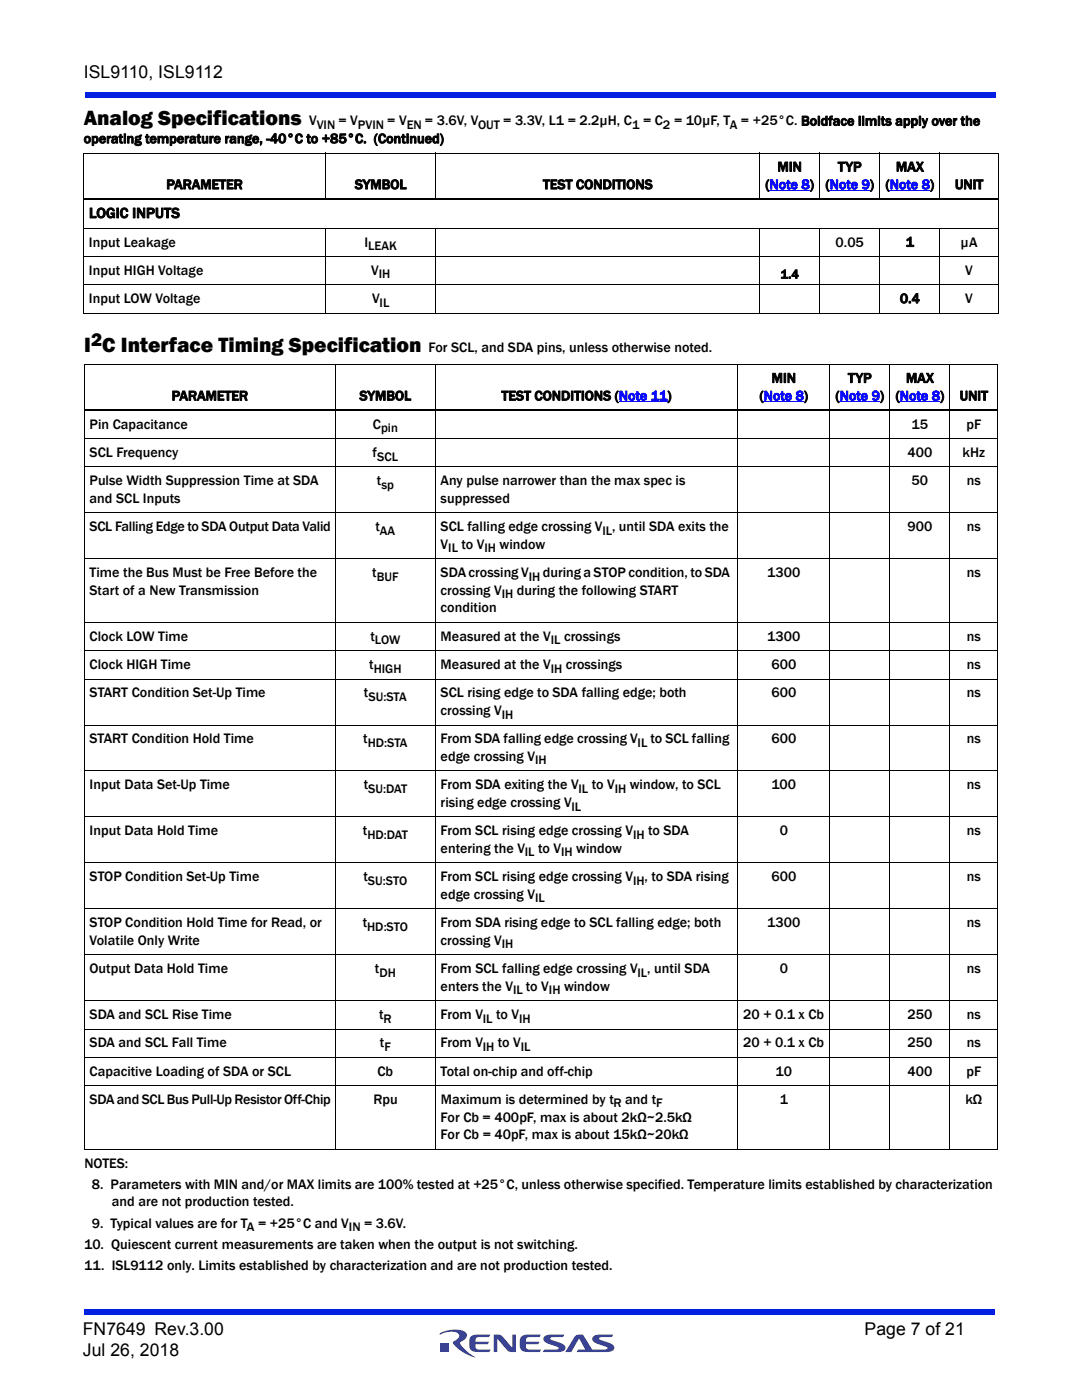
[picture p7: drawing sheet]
<svg xmlns="http://www.w3.org/2000/svg" width="216mm" height="279mm" viewBox="0 0 216 279" stroke-linecap="round" stroke-linejoin="round" font-family="sans-serif">
<defs><g id="words">
<g font-size="4.2">
<text x="16.7" y="25">Analog Specifications</text>
<text x="16.8" y="70.3">I C Interface Timing Specification</text>
</g>
<text font-size="3.8" x="18.2" y="69">2</text>
<g font-size="3.5">
<text x="16.7" y="15.6">ISL9110, ISL9112</text>
<text x="16.5" y="266.5">FN7649 Rev.3.00</text>
<text x="172.5" y="266.5">Page 7 of 21</text>
<text x="16.5" y="270.7">Jul 26, 2018</text>
</g>
<text font-size="3" x="17.8" y="43.5">LOGIC INPUTS</text>
<g font-size="2.8">
<text x="16.7" y="28.6">operating temperature range, -40°C to +85°C. (Continued)</text>
<text x="61.7" y="25">V</text>
<text x="155.1" y="34.2">MIN</text>
<text x="167.2" y="34.2">TYP</text>
<text x="178.8" y="34.2">MAX</text>
<text x="33.2" y="37.7">PARAMETER</text>
<text x="70.8" y="37.7">SYMBOL</text>
<text x="108.3" y="37.7">TEST CONDITIONS</text>
<text x="152.7" y="37.7">(Note 8)</text>
<text x="164.7" y="37.7">(Note 9)</text>
<text x="176.7" y="37.7">(Note 8)</text>
<text x="190.5" y="37.7">UNIT</text>
<text x="17.8" y="49.2">Input Leakage</text>
<text x="72.7" y="49.2">I</text>
<text x="166.7" y="49.2">0.05</text>
<text x="180.7" y="49.2">1</text>
<text x="191.7" y="49.2">µA</text>
<text x="17.8" y="54.9">Input HIGH Voltage</text>
<text x="74.1" y="54.9">V</text>
<text x="192.6" y="54.9">V</text>
<text x="17.8" y="60.5">Input LOW Voltage</text>
<text x="74.2" y="60.5">V</text>
<text x="179.6" y="60.5">0.4</text>
<text x="192.6" y="60.5">V</text>
<text x="85.5" y="70.3">For SCL, and SDA pins, unless otherwise noted.</text>
<text x="154" y="76.4">MIN</text>
<text x="169.2" y="76.4">TYP</text>
<text x="180.8" y="76.4">MAX</text>
<text x="34.2" y="79.9">PARAMETER</text>
<text x="71.7" y="79.9">SYMBOL</text>
<text x="100.1" y="79.9">TEST CONDITIONS (Note 11)</text>
<text x="151.6" y="79.9">(Note 8)</text>
<text x="166.7" y="79.9">(Note 9)</text>
<text x="178.7" y="79.9">(Note 8)</text>
<text x="191.5" y="79.9">UNIT</text>
<text x="17.9" y="85.6">Pin Capacitance</text>
<text x="74.4" y="85.6">C</text>
<text x="181.9" y="85.6">15</text>
<text x="192.8" y="85.6">pF</text>
<text x="17.9" y="91.2">SCL Frequency</text>
<text x="74.4" y="91.2">f</text>
<text x="181.1" y="91.2">400</text>
<text x="192.1" y="91.2">kHz</text>
<text x="17.9" y="96.8">Pulse Width Suppression Time at SDA</text>
<text x="17.9" y="100.4">and SCL Inputs</text>
<text x="75.2" y="96.8">t</text>
<text x="87.9" y="96.8">Any pulse narrower than the max spec is</text>
<text x="87.9" y="100.4">suppressed</text>
<text x="181.9" y="96.8">50</text>
<text x="192.9" y="96.8">ns</text>
<text x="17.9" y="106">SCL Falling Edge to SDA Output Data Valid</text>
<text x="74.9" y="106">t</text>
<text x="87.9" y="106">SCL falling edge crossing V , until SDA exits the</text>
<text x="181.1" y="106">900</text>
<text x="192.9" y="106">ns</text>
<text x="87.9" y="109.5">V</text>
<text x="17.9" y="115.2">Time the Bus Must be Free Before the</text>
<text x="17.9" y="118.7">Start of a New Transmission</text>
<text x="74.3" y="115.2">t</text>
<text x="87.9" y="115.2">SDA crossing V</text>
<text x="87.9" y="118.7">crossing V</text>
<text x="103.1" y="118.7">during the following START</text>
<text x="153.1" y="115.2">1300</text>
<text x="192.9" y="115.2">ns</text>
<text x="87.9" y="122.2">condition</text>
<text x="17.9" y="127.9">Clock LOW Time</text>
<text x="73.9" y="127.9">t</text>
<text x="87.9" y="127.9">Measured at the V</text>
<text x="153.1" y="127.9">1300</text>
<text x="192.9" y="127.9">ns</text>
<text x="17.9" y="133.5">Clock HIGH Time</text>
<text x="73.7" y="133.5">t</text>
<text x="87.9" y="133.5">Measured at the V</text>
<text x="112.9" y="133.5">crossings</text>
<text x="153.9" y="133.5">600</text>
<text x="192.9" y="133.5">ns</text>
<text x="17.9" y="139.2">START Condition Set-Up Time</text>
<text x="72.6" y="139.2">t</text>
<text x="87.9" y="139.2">SCL rising edge to SDA falling edge; both</text>
<text x="87.9" y="142.7">crossing V</text>
<text x="153.9" y="139.2">600</text>
<text x="192.9" y="139.2">ns</text>
<text x="17.9" y="148.3">START Condition Hold Time</text>
<text x="72.5" y="148.3">t</text>
<text x="87.9" y="148.3">From SDA falling edge crossing V</text>
<text x="129.8" y="148.3">to SCL falling</text>
<text x="153.9" y="148.3">600</text>
<text x="192.9" y="148.3">ns</text>
<text x="87.9" y="151.9">edge crossing V</text>
<text x="17.9" y="157.5">Input Data Set-Up Time</text>
<text x="72.6" y="157.5">t</text>
<text x="87.9" y="161">rising edge crossing V</text>
<text x="87.9" y="157.5">From SDA exiting the V</text>
<text x="153.9" y="157.5">100</text>
<text x="192.9" y="157.5">ns</text>
<text x="17.9" y="166.7">Input Data Hold Time</text>
<text x="72.4" y="166.7">t</text>
<text x="87.9" y="166.7">From SCL rising edge crossing V</text>
<text x="155.6" y="166.7">0</text>
<text x="192.9" y="166.7">ns</text>
<text x="87.9" y="170.2">entering the V</text>
<text x="17.9" y="175.9">STOP Condition Set-Up Time</text>
<text x="72.5" y="175.9">t</text>
<text x="87.9" y="175.9">From SCL rising edge crossing V</text>
<text x="87.9" y="179.4">edge crossing V</text>
<text x="128.6" y="175.9">, to SDA rising</text>
<text x="153.9" y="175.9">600</text>
<text x="192.9" y="175.9">ns</text>
<text x="17.9" y="185">STOP Condition Hold Time for Read, or</text>
<text x="72.4" y="185">t</text>
<text x="87.9" y="185">From SDA rising edge to SCL falling edge; both</text>
<text x="153.1" y="185">1300</text>
<text x="192.9" y="185">ns</text>
<text x="17.9" y="188.6">Volatile Only Write</text>
<text x="87.9" y="188.6">crossing V</text>
<text x="17.9" y="194.2">Output Data Hold Time</text>
<text x="74.8" y="194.2">t</text>
<text x="87.9" y="194.2">From SCL falling edge crossing V</text>
<text x="87.9" y="197.7">enters the V</text>
<text x="155.6" y="194.2">0</text>
<text x="192.9" y="194.2">ns</text>
<text x="17.9" y="203.4">SDA and SCL Rise Time</text>
<text x="75.6" y="203.4">t</text>
<text x="87.9" y="203.4">From V</text>
<text x="99" y="203.4">to V</text>
<text x="148.3" y="203.4">20 + 0.1 x Cb</text>
<text x="181.1" y="203.4">250</text>
<text x="192.9" y="203.4">ns</text>
<text x="17.9" y="209">SDA and SCL Fall Time</text>
<text x="75.8" y="209">t</text>
<text x="87.9" y="209">From V</text>
<text x="148.3" y="209">20 + 0.1 x Cb</text>
<text x="181.1" y="209">250</text>
<text x="192.9" y="209">ns</text>
<text x="17.9" y="214.7">Capacitive Loading of SDA or SCL</text>
<text x="75.3" y="214.7">Cb</text>
<text x="87.9" y="214.7">Total on-chip and off-chip</text>
<text x="154.8" y="214.7">10</text>
<text x="181.1" y="214.7">400</text>
<text x="192.9" y="214.7">pF</text>
<text x="17.9" y="220.3">SDA and SCL Bus Pull-Up Resistor Off-Chip</text>
<text x="74.5" y="220.3">Rpu</text>
<text x="88" y="220.3">Maximum is determined by t</text>
<text x="124.8" y="220.3">and t</text>
<text x="155.6" y="220.3">1</text>
<text x="192.6" y="220.3">kΩ</text>
<text x="87.9" y="223.8">For Cb = 400pF, max is about 2kΩ~2.5kΩ</text>
<text x="87.9" y="227.4">For Cb = 40pF, max is about 15kΩ~20kΩ</text>
<text x="16.8" y="233">NOTES:</text>
<text x="18.3" y="237.2">8. Parameters with MIN and/or MAX limits are 100% tested at +25°C, unless otherwise specified. Temperature limits established by characterization</text>
<text x="18.3" y="245">9. Typical values are for T</text>
<text x="22.3" y="240.8">and are not production tested.</text>
<text x="51.5" y="245">= +25°C and V</text>
<text x="72.7" y="245">= 3.6V.</text>
<text x="16.8" y="249.2">10. Quiescent current measurements are taken when the output is not switching.</text>
<text x="16.8" y="253.5">11. ISL9112 only. Limits established by characterization and are not production tested.</text>
</g>
<g font-size="2.5">
<text x="63.2" y="25.7">VIN = VPVIN = VEN = 3.6V, VOUT = 3.3V, L1 = 2.2µH, C1 = C2 = 10µF, TA = +25°C. Boldface limits apply over the</text>
<text x="73.5" y="49.9">LEAK</text>
<text x="75.6" y="55.6">IH</text>
<text x="155.7" y="55.6">1.4</text>
<text x="75.8" y="61.2">IL</text>
<text x="76" y="86.3">pin</text>
<text x="75.2" y="91.9">SCL</text>
<text x="76.1" y="97.5">sp</text>
<text x="75.8" y="106.7">AA</text>
<text x="120.2" y="106.7">IL</text>
<text x="89.5" y="110.2">IL to VIH window</text>
<text x="75.2" y="115.9">BUF</text>
<text x="100.1" y="119.4">IH</text>
<text x="105.5" y="115.9">IH during a STOP condition, to SDA</text>
<text x="74.8" y="128.6">LOW</text>
<text x="109.9" y="128.6">IL crossings</text>
<text x="74.6" y="134.2">HIGH</text>
<text x="109.9" y="134.2">IH</text>
<text x="73.5" y="139.9">SU:STA</text>
<text x="100.1" y="143.4">IH</text>
<text x="73.4" y="149.1">HD:STA</text>
<text x="127.2" y="149.1">IL</text>
<text x="106.8" y="152.6">IH</text>
<text x="73.5" y="158.2">SU:DAT</text>
<text x="114" y="161.8">IL</text>
<text x="115.4" y="158.2">IL to VIH window, to SCL</text>
<text x="73.3" y="167.4">HD:DAT</text>
<text x="126.3" y="167.4">IH to SDA</text>
<text x="104.7" y="170.9">IL to VIH window</text>
<text x="73.4" y="176.6">SU:STO</text>
<text x="126.3" y="176.6">IH</text>
<text x="73.3" y="185.7">HD:STO</text>
<text x="106.8" y="180.1">IL</text>
<text x="100.1" y="189.3">IH</text>
<text x="75.7" y="194.9">DH</text>
<text x="127.2" y="194.9">IL, until SDA</text>
<text x="102.4" y="198.4">IL to VIH window</text>
<text x="76.5" y="204.1">R</text>
<text x="76.7" y="209.7">F</text>
<text x="96.4" y="204.1">IL</text>
<text x="96.4" y="209.7">IH to VIL</text>
<text x="103.6" y="204.1">IH</text>
<text x="122.4" y="221">R</text>
<text x="131" y="221">F</text>
<text x="49.3" y="245.7">A</text>
<text x="69.6" y="245.7">IN</text>
</g>
</g></defs>
<g fill="#333f99">
<path d="M98.5 266.3h.7a1.2 1.2 0 0 1 1.1 .5l1.9 2.2v-2.7h.7v3.5h-.7a1.04 1.04 0 0 1-1-.4l-2-2.2v2.6h-.7z"/>
<path d="M93.9 266.8l.8-.4 3.2-.1-.3 .5-2.3 .1a.7 .7 0 0 0-.4 .9h2.7l-.4 .5h-2.3v.4l.2 .5 .2 .1h2.6l-.3 .5h-2.3a1.36 1.36 0 0 1-1.7-1.2l.1-1.5z"/>
<path d="M104 266.8l.8-.4 3.1-.1-.3 .5-2.3 .1a.7 .7 0 0 0-.3 .9h2.7l-.4 .5h-2.3v.4l.1 .5 .3 .1h2.6l-.3 .5h-2.3a1.36 1.36 0 0 1-1.7-1.2l.1-1.5z"/>
<path d="M108.6 266.7l.8-.3 3.2-.1-.3 .5-2.5 .2v.3l.6 .2a3.4 3.4 0 0 1 2.4 1.3 .85 .85 0 0 1-1 1h-3.5l.3-.4 2.8-.2v-.3l-.6-.2a3.4 3.4 0 0 1-2.4-1.3l.1-.5z"/>
<path d="M114.8 266.6a1.8 1.8 0 0 1 1.5-.3l1.9 3h2.3l.7-.1v-.3l-.6-.2a3.4 3.4 0 0 1-2.4-1.3 .85 .85 0 0 1 1-1l3.2-.1-.3 .5-2.5 .2v.3l.6 .2a3.4 3.4 0 0 1 2.4 1.3 .85 .85 0 0 1-1 1h-6.5l.3-.4 1.4-.1-1.2-2.1-1.6 2.6h-1.2z"/>
<path d="M88 268h1.6v1.7h-1.6z"/>
<path d="M87.8 266.1a5.6 5.6 0 0 1 5.1-.2 1.19 1.19 0 0 1-.8 1.8l-.3 .3a6.8 6.8 0 0 0 3 2.9 7.1 7.1 0 0 1-4.4-3l.5-.4a.81 .81 0 0 0 .7-.8 .81 .81 0 0 0-.6-.8 5.3 5.3 0 0 0-3.3 .4z"/>
</g>
<g fill="#001fe0">
<path d="M16.9 261.3h181.7v1h-181.7z"/>
<path d="M16.9 18.4h181.7v1h-181.7z"/>
</g>
<path d="M153.5 38h8.1M165.5 38h8.1M177.5 38h8.1M123.5 80.1h9.7M152.4 80.1h8M167.6 80.1h8M179.5 80.1h8.1" fill="none" stroke="#00f" stroke-width=".2"/>
<g fill="none" stroke="#000" stroke-width=".2">
<path d="M16.7 30.6h182.5M16.7 30.6v31.9M64.9 30.5v9.4M87 30.5v9.4M151.6 30.5v9.4M163.6 30.5v9.4M175.6 30.5v9.4M187.6 30.5v9.4M199.2 30.6v31.9M16.7 45.6h182.5M16.7 51.2h182.5M16.7 56.9h182.5"/>
<path d="M64.9 45.5v17M87 45.5v17M151.6 45.5v17M163.6 45.5v17M175.6 45.5v17M187.6 45.5v17M16.7 62.5h182.5M16.8 72.7h182.3M16.8 72.8v156.5M66.9 72.7v156.7M86.9 72.7v156.7M147.2 72.7v156.7"/>
<path d="M165.6 72.7v156.7M177.6 72.7v156.7M189.5 72.7v156.7M199.1 72.8v156.5M16.8 87.5h182.3M16.8 93.2h182.3M16.8 102.4h182.3M16.8 111.5h182.3M16.8 124.2h182.3M16.8 129.9h182.3M16.8 135.5h182.3M16.8 144.7h182.3"/>
<path d="M16.8 153.9h182.3M16.8 163h182.3M16.8 172.2h182.3M16.8 181.4h182.3M16.8 190.6h182.3M16.8 199.7h182.3M16.8 205.4h182.3M16.8 211h182.3M16.8 216.7h182.3M16.8 229.4h182.3"/>
</g>
<path d="M16.7 39.8h182.5M16.8 81.9h182.3" fill="none" stroke="#000" stroke-width=".36"/>
<use href="#words"/>
</svg>
